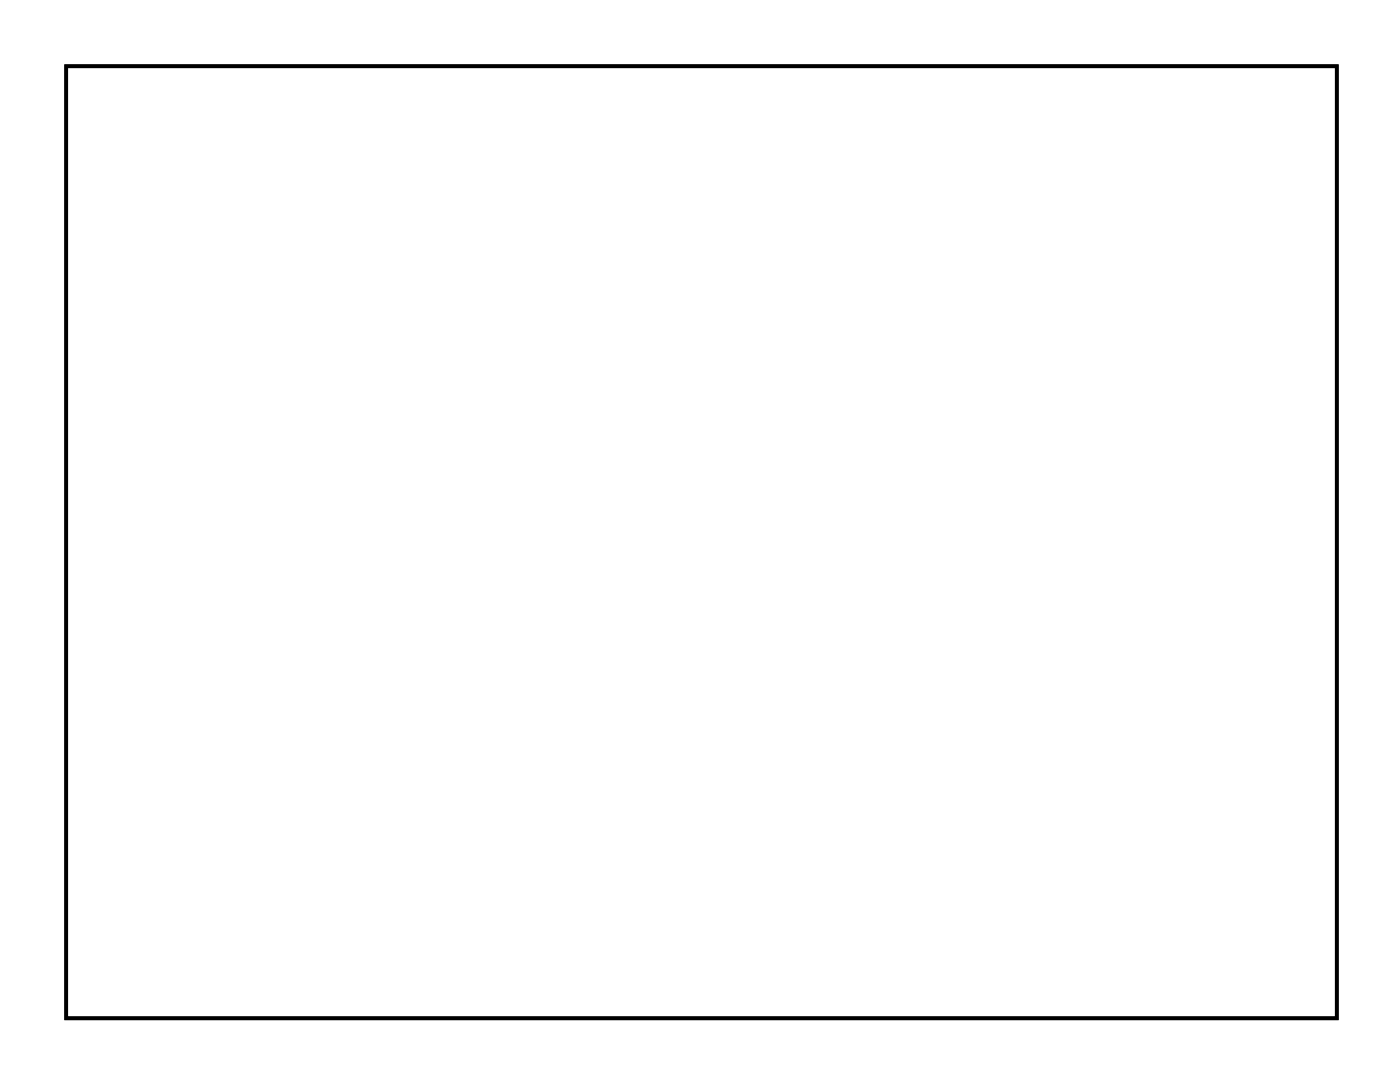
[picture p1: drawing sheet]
<svg xmlns="http://www.w3.org/2000/svg" width="77mm" height="60mm" viewBox="0 0 77 60" stroke-linecap="round" stroke-linejoin="round" font-family="sans-serif">
<path d="M3.6 3.6h69.8v52.3h-69.8z" fill="none" stroke="#000" stroke-width=".2"/>
<path d="M3.6 3.6h69.8v52.3h-69.8z" fill="none" stroke="#000" stroke-width=".05"/>
<path d="M13.1 12.5h1.5v1.5h-1.5z" fill="#fff"/>
<path d="M13.1 12.5h1.5v1.5h-1.5z" fill="none" stroke="#fff" stroke-width=".76" stroke-linecap="butt"/>
<circle cx="13.8" cy="13.2" r=".75" fill="#fff"/>
<circle cx="13.8" cy="13.2" r=".75" fill="none" stroke="#fff" stroke-width=".76" stroke-linecap="butt"/>
<circle cx="13.8" cy="8.2" r=".75" fill="#fff"/>
<circle cx="13.8" cy="8.2" r=".75" fill="none" stroke="#fff" stroke-width=".76" stroke-linecap="butt"/>
<path d="M42.1 9.5h1.5v1.5h-1.5z" fill="#fff"/>
<path d="M42.1 9.5h1.5v1.5h-1.5z" fill="none" stroke="#fff" stroke-width=".76" stroke-linecap="butt"/>
<circle cx="42.8" cy="10.2" r=".76" fill="#fff"/>
<circle cx="42.8" cy="10.2" r=".76" fill="none" stroke="#fff" stroke-width=".76" stroke-linecap="butt"/>
<circle cx="47.8" cy="10.2" r=".76" fill="#fff"/>
<circle cx="47.8" cy="10.2" r=".76" fill="none" stroke="#fff" stroke-width=".76" stroke-linecap="butt"/>
<circle cx="52.8" cy="10.2" r=".76" fill="#fff"/>
<circle cx="52.8" cy="10.2" r=".76" fill="none" stroke="#fff" stroke-width=".76" stroke-linecap="butt"/>
<circle cx="57.8" cy="10.2" r=".76" fill="#fff"/>
<circle cx="57.8" cy="10.2" r=".76" fill="none" stroke="#fff" stroke-width=".76" stroke-linecap="butt"/>
<circle cx="62.8" cy="10.2" r=".76" fill="#fff"/>
<circle cx="62.8" cy="10.2" r=".76" fill="none" stroke="#fff" stroke-width=".76" stroke-linecap="butt"/>
<circle cx="37.3" cy="9.2" r=".67" fill="#fff"/>
<circle cx="37.3" cy="9.2" r=".67" fill="none" stroke="#fff" stroke-width=".69" stroke-linecap="butt"/>
<path d="M36.7 8.6h1.3v1.3h-1.3z" fill="#fff"/>
<path d="M36.7 8.6h1.3v1.3h-1.3z" fill="none" stroke="#fff" stroke-width=".69" stroke-linecap="butt"/>
<circle cx="37.3" cy="11.8" r=".67" fill="#fff"/>
<circle cx="37.3" cy="11.8" r=".67" fill="none" stroke="#fff" stroke-width=".69" stroke-linecap="butt"/>
<circle cx="37.3" cy="14.3" r=".67" fill="#fff"/>
<circle cx="37.3" cy="14.3" r=".67" fill="none" stroke="#fff" stroke-width=".69" stroke-linecap="butt"/>
<circle cx="37.3" cy="16.9" r=".67" fill="#fff"/>
<circle cx="37.3" cy="16.9" r=".67" fill="none" stroke="#fff" stroke-width=".69" stroke-linecap="butt"/>
<circle cx="37.3" cy="19.4" r=".67" fill="#fff"/>
<circle cx="37.3" cy="19.4" r=".67" fill="none" stroke="#fff" stroke-width=".69" stroke-linecap="butt"/>
<circle cx="37.3" cy="21.9" r=".67" fill="#fff"/>
<circle cx="37.3" cy="21.9" r=".67" fill="none" stroke="#fff" stroke-width=".69" stroke-linecap="butt"/>
<circle cx="37.3" cy="24.5" r=".67" fill="#fff"/>
<circle cx="37.3" cy="24.5" r=".67" fill="none" stroke="#fff" stroke-width=".69" stroke-linecap="butt"/>
<circle cx="37.3" cy="27" r=".67" fill="#fff"/>
<circle cx="37.3" cy="27" r=".67" fill="none" stroke="#fff" stroke-width=".69" stroke-linecap="butt"/>
<circle cx="37.3" cy="29.6" r=".67" fill="#fff"/>
<circle cx="37.3" cy="29.6" r=".67" fill="none" stroke="#fff" stroke-width=".69" stroke-linecap="butt"/>
<circle cx="37.3" cy="32.1" r=".67" fill="#fff"/>
<circle cx="37.3" cy="32.1" r=".67" fill="none" stroke="#fff" stroke-width=".69" stroke-linecap="butt"/>
<circle cx="37.3" cy="34.6" r=".67" fill="#fff"/>
<circle cx="37.3" cy="34.6" r=".67" fill="none" stroke="#fff" stroke-width=".69" stroke-linecap="butt"/>
<circle cx="37.3" cy="37.2" r=".67" fill="#fff"/>
<circle cx="37.3" cy="37.2" r=".67" fill="none" stroke="#fff" stroke-width=".69" stroke-linecap="butt"/>
<circle cx="37.3" cy="39.7" r=".67" fill="#fff"/>
<circle cx="37.3" cy="39.7" r=".67" fill="none" stroke="#fff" stroke-width=".69" stroke-linecap="butt"/>
<circle cx="37.3" cy="42.3" r=".67" fill="#fff"/>
<circle cx="37.3" cy="42.3" r=".67" fill="none" stroke="#fff" stroke-width=".69" stroke-linecap="butt"/>
<circle cx="37.3" cy="44.8" r=".67" fill="#fff"/>
<circle cx="37.3" cy="44.8" r=".67" fill="none" stroke="#fff" stroke-width=".69" stroke-linecap="butt"/>
<circle cx="22.1" cy="9.2" r=".67" fill="#fff"/>
<circle cx="22.1" cy="9.2" r=".67" fill="none" stroke="#fff" stroke-width=".69" stroke-linecap="butt"/>
<circle cx="22.1" cy="11.8" r=".67" fill="#fff"/>
<circle cx="22.1" cy="11.8" r=".67" fill="none" stroke="#fff" stroke-width=".69" stroke-linecap="butt"/>
<circle cx="22.1" cy="14.3" r=".67" fill="#fff"/>
<circle cx="22.1" cy="14.3" r=".67" fill="none" stroke="#fff" stroke-width=".69" stroke-linecap="butt"/>
<circle cx="22.1" cy="16.9" r=".67" fill="#fff"/>
<circle cx="22.1" cy="16.9" r=".67" fill="none" stroke="#fff" stroke-width=".69" stroke-linecap="butt"/>
<circle cx="22.1" cy="19.4" r=".67" fill="#fff"/>
<circle cx="22.1" cy="19.4" r=".67" fill="none" stroke="#fff" stroke-width=".69" stroke-linecap="butt"/>
<circle cx="22.1" cy="21.9" r=".67" fill="#fff"/>
<circle cx="22.1" cy="21.9" r=".67" fill="none" stroke="#fff" stroke-width=".69" stroke-linecap="butt"/>
<circle cx="22.1" cy="24.5" r=".67" fill="#fff"/>
<circle cx="22.1" cy="24.5" r=".67" fill="none" stroke="#fff" stroke-width=".69" stroke-linecap="butt"/>
<circle cx="22.1" cy="27" r=".67" fill="#fff"/>
<circle cx="22.1" cy="27" r=".67" fill="none" stroke="#fff" stroke-width=".69" stroke-linecap="butt"/>
<circle cx="22.1" cy="29.6" r=".67" fill="#fff"/>
<circle cx="22.1" cy="29.6" r=".67" fill="none" stroke="#fff" stroke-width=".69" stroke-linecap="butt"/>
<circle cx="22.1" cy="32.1" r=".67" fill="#fff"/>
<circle cx="22.1" cy="32.1" r=".67" fill="none" stroke="#fff" stroke-width=".69" stroke-linecap="butt"/>
<circle cx="22.1" cy="34.6" r=".67" fill="#fff"/>
<circle cx="22.1" cy="34.6" r=".67" fill="none" stroke="#fff" stroke-width=".69" stroke-linecap="butt"/>
<circle cx="22.1" cy="37.2" r=".67" fill="#fff"/>
<circle cx="22.1" cy="37.2" r=".67" fill="none" stroke="#fff" stroke-width=".69" stroke-linecap="butt"/>
<circle cx="22.1" cy="39.7" r=".67" fill="#fff"/>
<circle cx="22.1" cy="39.7" r=".67" fill="none" stroke="#fff" stroke-width=".69" stroke-linecap="butt"/>
<circle cx="22.1" cy="42.3" r=".67" fill="#fff"/>
<circle cx="22.1" cy="42.3" r=".67" fill="none" stroke="#fff" stroke-width=".69" stroke-linecap="butt"/>
<circle cx="22.1" cy="44.8" r=".67" fill="#fff"/>
<circle cx="22.1" cy="44.8" r=".67" fill="none" stroke="#fff" stroke-width=".69" stroke-linecap="butt"/>
<path d="M13.1 45h1.5v1.5h-1.5z" fill="#fff"/>
<path d="M13.1 45h1.5v1.5h-1.5z" fill="none" stroke="#fff" stroke-width=".76" stroke-linecap="butt"/>
<circle cx="13.8" cy="45.7" r=".76" fill="#fff"/>
<circle cx="13.8" cy="45.7" r=".76" fill="none" stroke="#fff" stroke-width=".76" stroke-linecap="butt"/>
<circle cx="13.8" cy="40.7" r=".76" fill="#fff"/>
<circle cx="13.8" cy="40.7" r=".76" fill="none" stroke="#fff" stroke-width=".76" stroke-linecap="butt"/>
<path d="M49.1 36.5h1.6v1.5h-1.6z" fill="#fff"/>
<path d="M49.1 36.5h1.6v1.5h-1.6z" fill="none" stroke="#fff" stroke-width=".76" stroke-linecap="butt"/>
<circle cx="49.9" cy="37.2" r=".79" fill="#fff"/>
<circle cx="49.9" cy="37.2" r=".79" fill="none" stroke="#fff" stroke-width=".76" stroke-linecap="butt"/>
<circle cx="47.4" cy="37.2" r=".79" fill="#fff"/>
<circle cx="47.4" cy="37.2" r=".79" fill="none" stroke="#fff" stroke-width=".76" stroke-linecap="butt"/>
<circle cx="44.8" cy="37.2" r=".79" fill="#fff"/>
<circle cx="44.8" cy="37.2" r=".79" fill="none" stroke="#fff" stroke-width=".76" stroke-linecap="butt"/>
<path d="M43.1 50.5h1.5v1.6h-1.5z" fill="#fff"/>
<path d="M43.1 50.5h1.5v1.6h-1.5z" fill="none" stroke="#fff" stroke-width=".76" stroke-linecap="butt"/>
<circle cx="43.8" cy="51.3" r=".79" fill="#fff"/>
<circle cx="43.8" cy="51.3" r=".79" fill="none" stroke="#fff" stroke-width=".76" stroke-linecap="butt"/>
<circle cx="43.8" cy="48.8" r=".79" fill="#fff"/>
<circle cx="43.8" cy="48.8" r=".79" fill="none" stroke="#fff" stroke-width=".76" stroke-linecap="butt"/>
<circle cx="43.8" cy="46.2" r=".79" fill="#fff"/>
<circle cx="43.8" cy="46.2" r=".79" fill="none" stroke="#fff" stroke-width=".76" stroke-linecap="butt"/>
<path d="M62.1 19.5h1.5v1.5h-1.5z" fill="#fff"/>
<path d="M62.1 19.5h1.5v1.5h-1.5z" fill="none" stroke="#fff" stroke-width=".76" stroke-linecap="butt"/>
<circle cx="62.8" cy="20.2" r=".76" fill="#fff"/>
<circle cx="62.8" cy="20.2" r=".76" fill="none" stroke="#fff" stroke-width=".76" stroke-linecap="butt"/>
<circle cx="62.8" cy="25.2" r=".76" fill="#fff"/>
<circle cx="62.8" cy="25.2" r=".76" fill="none" stroke="#fff" stroke-width=".76" stroke-linecap="butt"/>
<circle cx="62.8" cy="30.2" r=".76" fill="#fff"/>
<circle cx="62.8" cy="30.2" r=".76" fill="none" stroke="#fff" stroke-width=".76" stroke-linecap="butt"/>
<circle cx="62.8" cy="35.2" r=".76" fill="#fff"/>
<circle cx="62.8" cy="35.2" r=".76" fill="none" stroke="#fff" stroke-width=".76" stroke-linecap="butt"/>
<circle cx="15.3" cy="27.2" r=".7" fill="#fff"/>
<circle cx="15.3" cy="27.2" r=".7" fill="none" stroke="#fff" stroke-width=".76" stroke-linecap="butt"/>
<circle cx="15.3" cy="34.9" r=".7" fill="#fff"/>
<circle cx="15.3" cy="34.9" r=".7" fill="none" stroke="#fff" stroke-width=".76" stroke-linecap="butt"/>
<circle cx="12.8" cy="27.2" r=".7" fill="#fff"/>
<circle cx="12.8" cy="27.2" r=".7" fill="none" stroke="#fff" stroke-width=".76" stroke-linecap="butt"/>
<circle cx="12.8" cy="34.9" r=".7" fill="#fff"/>
<circle cx="12.8" cy="34.9" r=".7" fill="none" stroke="#fff" stroke-width=".76" stroke-linecap="butt"/>
<circle cx="33.8" cy="43.2" r=".7" fill="#fff"/>
<circle cx="33.8" cy="43.2" r=".7" fill="none" stroke="#fff" stroke-width=".76" stroke-linecap="butt"/>
<circle cx="33.8" cy="51.2" r=".7" fill="#fff"/>
<circle cx="33.8" cy="51.2" r=".7" fill="none" stroke="#fff" stroke-width=".76" stroke-linecap="butt"/>
<circle cx="69.3" cy="29.7" r="1.1" fill="#fff"/>
<circle cx="69.3" cy="29.7" r="1.1" fill="none" stroke="#fff" stroke-width=".25"/>
<circle cx="9.3" cy="29.7" r="1.1" fill="#fff"/>
<circle cx="9.3" cy="29.7" r="1.1" fill="none" stroke="#fff" stroke-width=".25"/>
<circle cx="17.8" cy="27.2" r=".7" fill="#fff"/>
<circle cx="17.8" cy="27.2" r=".7" fill="none" stroke="#fff" stroke-width=".76" stroke-linecap="butt"/>
<circle cx="17.8" cy="34.9" r=".7" fill="#fff"/>
<circle cx="17.8" cy="34.9" r=".7" fill="none" stroke="#fff" stroke-width=".76" stroke-linecap="butt"/>
</svg>
